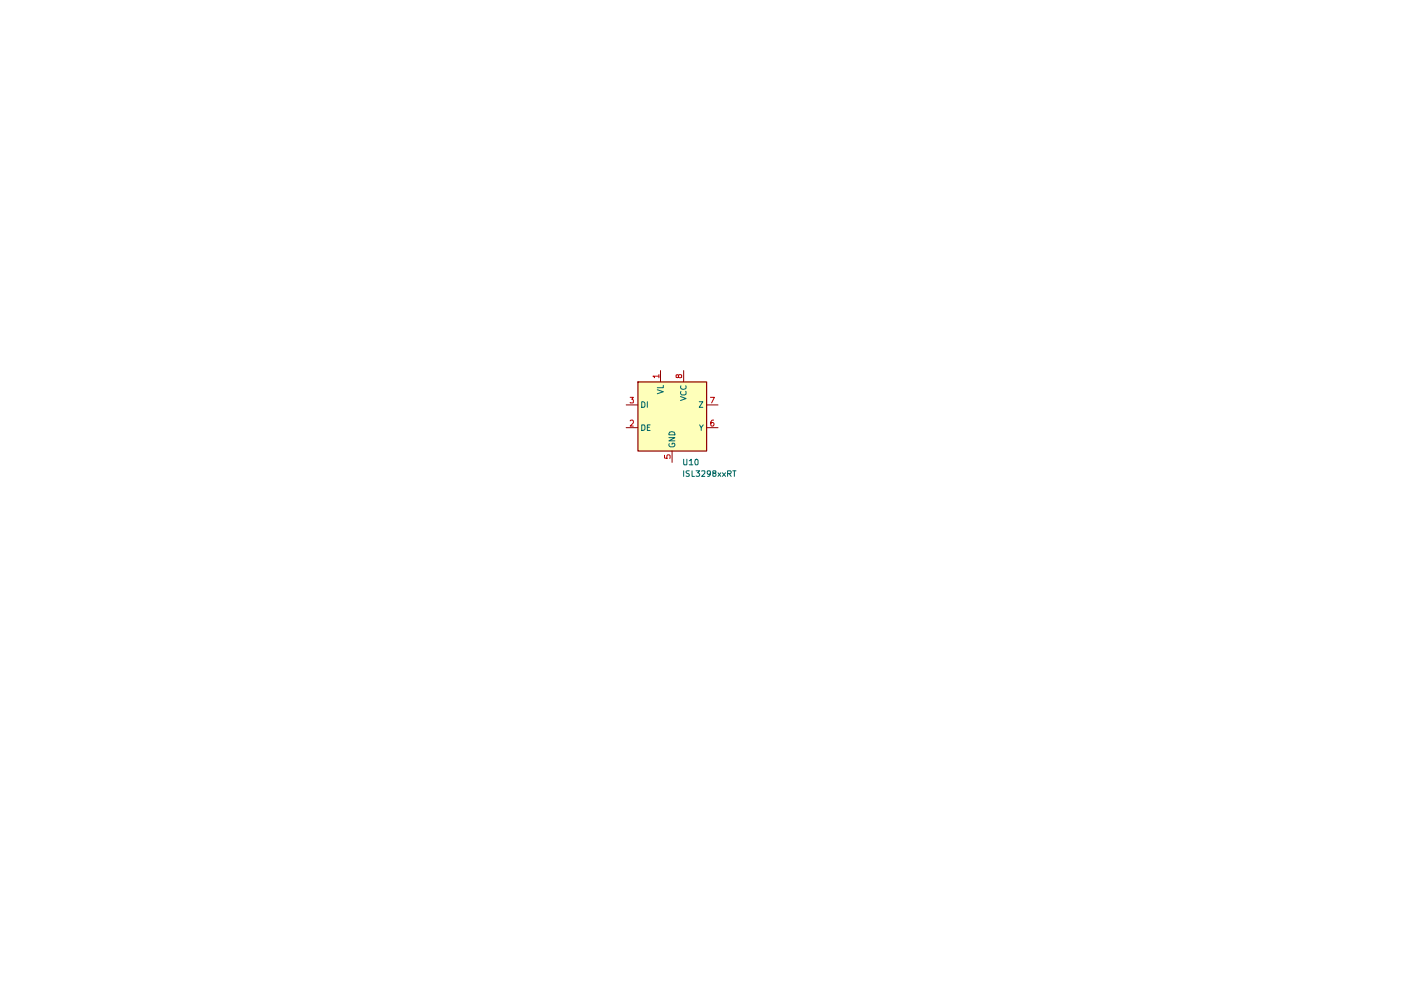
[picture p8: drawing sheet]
<svg xmlns="http://www.w3.org/2000/svg" width="297mm" height="210mm" viewBox="0 0 297 210" stroke-linecap="round" stroke-linejoin="round" font-family="sans-serif">
<path d="M135.3 81h14.5v14.6h-14.5z" fill="#feffba"/>
<path d="M135.3 81h14.5v14.6h-14.5z" fill="none" stroke="#900000" stroke-width=".25"/>
<path d="M140 78.6v2.3M144.9 78.6v2.3M132.8 90.7h2.4M132.8 85.9h2.4M142.5 95.6v2.4M149.8 90.7h2.4M149.8 85.9h2.4" fill="none" stroke="#900000" stroke-width=".21"/>
<path d="M139.7 79.8h-1.3l.4 .3M139.7 79.4v.7M143.8 79.7a.42 .42 0 0 1 .7-.2l-.1 .5a.36 .36 0 0 1-.4 .1 .36 .36 0 0 1-.2-.4l-.2-.3-.3 .1v.5l.3 .1 .2-.3M133.6 89.2l.2-.1h.3l.2 .1v.5l-.7 .6h.7M133.6 84.2h.7l-.4 .5 .4 .1v.5h-.7M140.9 96.5v.6l.6 .1-.1-.6 .2-.2h.3l.2 .2-.1 .6M150.6 84.2h.9l-.6 1.2M151.3 89.1l-.4 .1-.2 .2v.8l.2 .1h.4v-.6l-.4-.1-.2 .2" fill="none" stroke="#b80000" stroke-width=".21"/>
<g fill="none" stroke="#006665" stroke-width=".21">
<path d="M136.1 90.1h.5l.1 .2v.7l-.4 .3h-.2zM136.1 85.2a.52 .52 0 0 1 .6 .3v.6l-.1 .3h-.5zM137.2 90.6h.5M137.2 85.2v1.2M137.8 90.1h-.6v1.2h.6M139.4 82.6l1.2 .5-1.2 .4M140.6 81.7v.5h-1.2M141.8 92.8h1.3l-1.3 .7h1.3M141.9 94.1l-.1 .3 .4 .3h.5l.4-.3-.2-.4h-.4v.2M142 91.6h.9l.2 .6h-1.3zM144.3 84.1l1.2 .4-1.2 .4M144.4 83v.1a.46 .46 0 0 0 .1 .6h.7l.3-.1-.1-.6"/>
<path d="M144.4 81.8l-.1 .2a.67 .67 0 0 0 .5 .6 .67 .67 0 0 0 .7-.3l-.1-.5M144.9 97.4l.1 1.2 .6-.1v-1.1M144.9 99.8v1.2M146.1 99.8h-.5l-.1 .2 .2 .4 .4 .2v.3h-.6M146.1 97.7l.5-.3v1.2M146.1 98.6h.8M146.7 99.8v1.2h.5M147.4 97.5l.3-.1 .3 .2v.8l-.2 .2-.4-.1zM147.6 99.8h.7l-.4 .4 .4 .3v.4h-.7M148.3 85.2h.7l-.7 1.2h.7M148.3 90.1l.4 .6 .4-.6M148.7 90.7v.6"/>
<path d="M148.8 99.9h.6v.4l-.6 .7h.6M155.4 99.8h.6M155.7 99.8v1.2M150.6 100.3l-.2 .3-.4-.1v-.7h.5l.1 .2-.1 .9-.5 .1M151.3 100.3l-.2-.1v-.3l.6-.1v.4l-.6 .2v.5l.5 .1a.35 .35 0 0 0 .2-.3 .35 .35 0 0 0-.2-.4M152.2 100.2l.6 .8M152.8 100.2l-.6 .8M153.2 100.2l.6 .8M153.8 100.2l-.6 .8M154.3 100.4h.6l.1-.4-.1-.2h-.6v1.2M154.6 100.4l.4 .6"/>
</g>
</svg>
